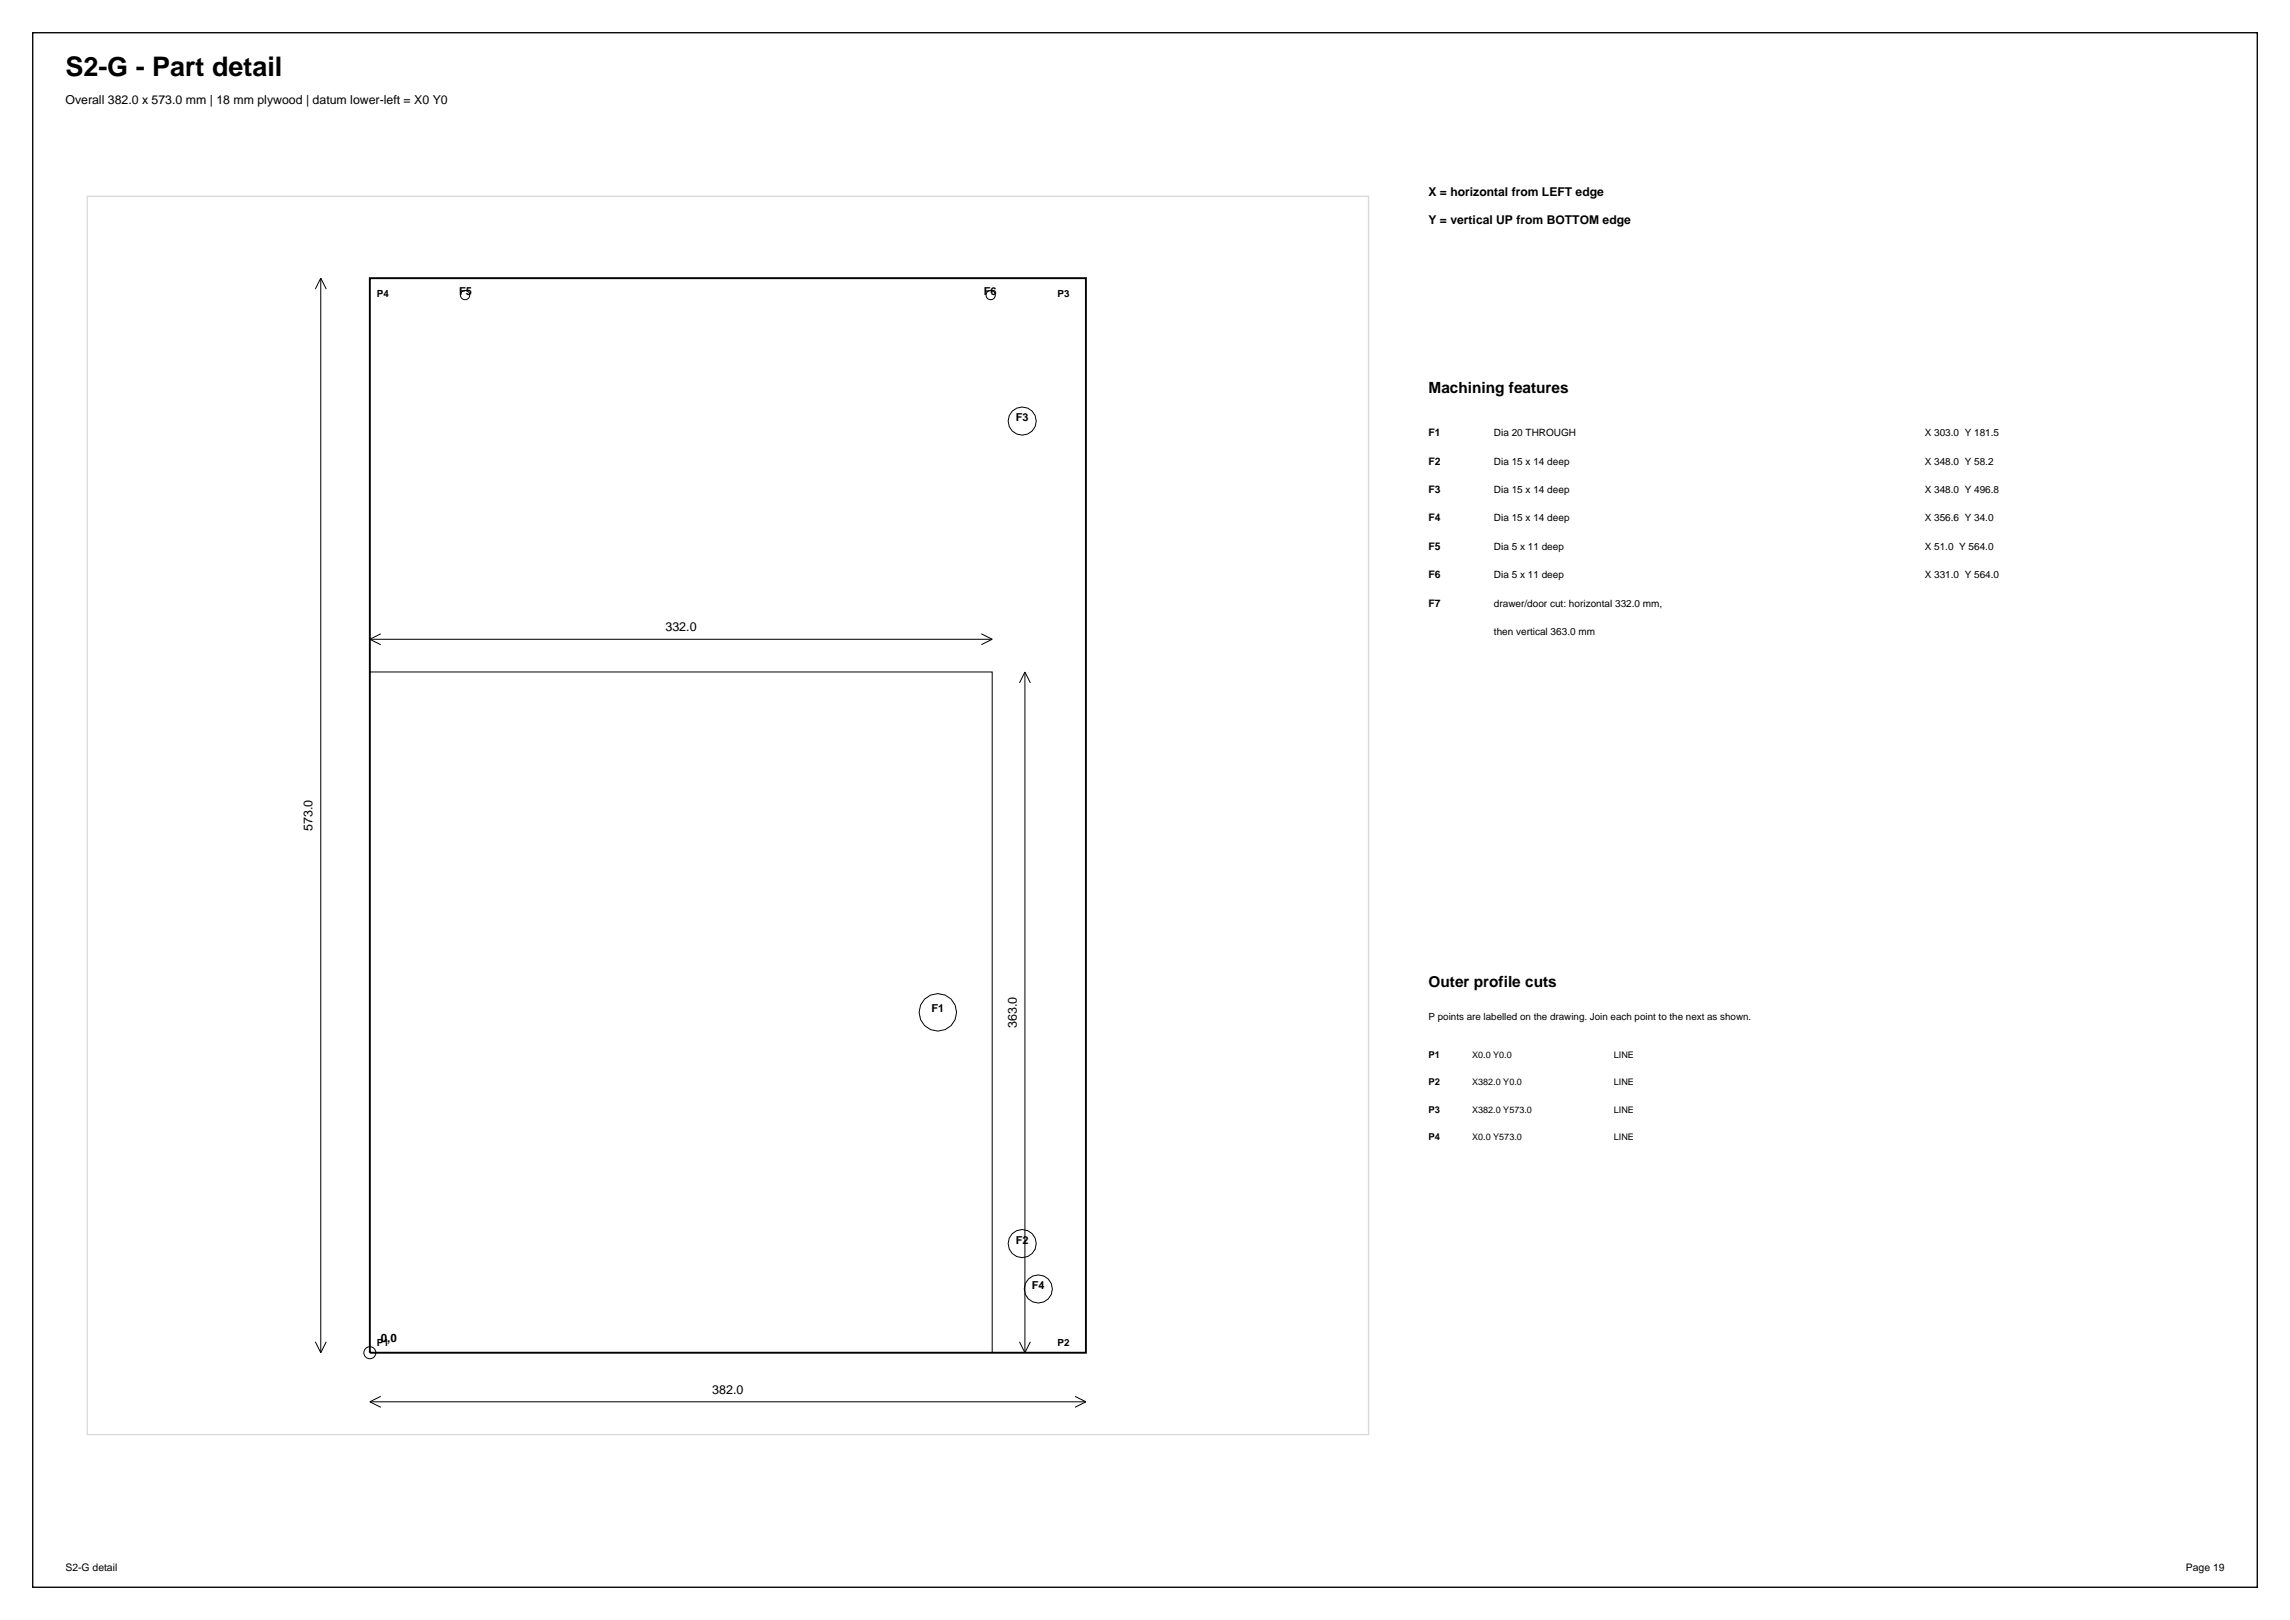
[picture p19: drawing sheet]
<svg xmlns="http://www.w3.org/2000/svg" width="420mm" height="297mm" viewBox="0 0 420 297" stroke-linecap="round" stroke-linejoin="round" font-family="sans-serif">
<defs><g id="words">
<text font-size="4.9" x="12" y="14">S2-G - Part detail</text>
<g font-size="2.8">
<text x="262" y="72">Machining features</text>
<text x="262" y="181">Outer profile cuts</text>
</g>
<g font-size="2.3">
<text x="12" y="19">Overall 382.0 x 573.0 mm | 18 mm plywood | datum lower-left = X0 Y0</text>
<text x="122" y="115.7">332.0</text>
<text x="57.3" y="152.4" transform="rotate(-90 57.3 152.4)">573.0</text>
<text x="186.5" y="188.5" transform="rotate(-90 186.5 188.5)">363.0</text>
<text x="130.6" y="255.5">382.0</text>
</g>
<g font-size="2.2">
<text x="262" y="36">X = horizontal from LEFT edge</text>
<text x="262" y="41">Y = vertical UP from BOTTOM edge</text>
</g>
<text font-size="2.1" x="69.8" y="246">0,0</text>
<g font-size="2">
<text x="84.2" y="54.1">F5</text>
<text x="180.5" y="54.1">F6</text>
<text x="186.3" y="77.2">F3</text>
<text x="170.8" y="185.6">F1</text>
<text x="186.3" y="228">F2</text>
<text x="189.3" y="236.3">F4</text>
</g>
<g font-size="1.9">
<text x="262" y="80">F1</text>
<text x="262" y="85.2">F2</text>
<text x="262" y="90.4">F3</text>
<text x="262" y="95.6">F4</text>
<text x="262" y="100.8">F5</text>
<text x="262" y="106">F6</text>
<text x="262" y="111.2">F7</text>
<text x="12" y="288">S2-G detail</text>
<text x="400.9" y="288">Page 19</text>
</g>
<g font-size="1.8">
<text x="69.1" y="54.4">P4</text>
<text x="194" y="54.4">P3</text>
<text x="274" y="80">Dia 20 THROUGH</text>
<text x="353" y="80">X 303.0 Y 181.5</text>
<text x="274" y="85.2">Dia 15 x 14 deep</text>
<text x="353" y="85.2">X 348.0 Y 58.2</text>
<text x="274" y="90.4">Dia 15 x 14 deep</text>
<text x="274" y="95.6">Dia 15 x 14 deep</text>
<text x="353" y="90.4">X 348.0 Y 496.8</text>
<text x="353" y="95.6">X 356.6 Y 34.0</text>
<text x="274" y="100.8">Dia 5 x 11 deep</text>
<text x="353" y="100.8">X 51.0 Y 564.0</text>
<text x="274" y="106">Dia 5 x 11 deep</text>
<text x="353" y="106">X 331.0 Y 564.0</text>
<text x="274" y="111.2">drawer/door cut: horizontal 332.0 mm,</text>
<text x="274" y="116.4">then vertical 363.0 mm</text>
<text x="262" y="187">P points are labelled on the drawing. Join each point to the next as shown.</text>
<text x="69.1" y="246.7">P1</text>
<text x="194" y="246.7">P2</text>
</g>
<g font-size="1.7">
<text x="262" y="194">P1</text>
<text x="270" y="194">X0.0 Y0.0</text>
<text x="296" y="194">LINE</text>
<text x="262" y="199">P2</text>
<text x="270" y="199">X382.0 Y0.0</text>
<text x="296" y="199">LINE</text>
<text x="262" y="204">P3</text>
<text x="262" y="209">P4</text>
<text x="270" y="204">X382.0 Y573.0</text>
<text x="270" y="209">X0.0 Y573.0</text>
<text x="296" y="204">LINE</text>
<text x="296" y="209">LINE</text>
</g>
</g></defs>
<path d="M6 6h408v285h-408z" fill="none" stroke="#000" stroke-width=".25"/>
<path d="M16 36h235v227h-235z" fill="none" stroke="#d9d9d9" stroke-width=".25"/>
<path d="M67.8 51h131.4v197h-131.4z" fill="none" stroke="#000" stroke-width=".35"/>
<g fill="none" stroke="#000" stroke-width=".18">
<path d="M58.8 51v197M58.8 51l-1 2M58.8 51l1 2M67.8 117.2h114.2M67.8 117.2l2 1M69.8 116.2l-2 1M180 116.2l2 1M182 117.2l-2 1M67.8 123.2h114.2v124.8M188 123.2v124.8M188 123.2l-1 2M188 123.2l1 2"/>
<path d="M57.8 246l1 2M59.8 246l-1 2M67.8 257h131.4M67.8 257l2 1M69.8 256l-2 1M187 246l1 2M189 246l-1 2M197.2 256l2 1M199.2 257l-2 1"/>
<circle cx="85.3" cy="54.1" r=".86"/>
<circle cx="181.7" cy="54.1" r=".86"/>
<circle cx="187.5" cy="77.2" r="2.58"/>
<circle cx="172" cy="185.6" r="3.4"/>
<circle cx="187.5" cy="228" r="2.58"/>
<circle cx="190.4" cy="236.3" r="2.58"/>
<circle cx="67.8" cy="248" r="1.1"/>
</g>
<use href="#words"/>
</svg>
